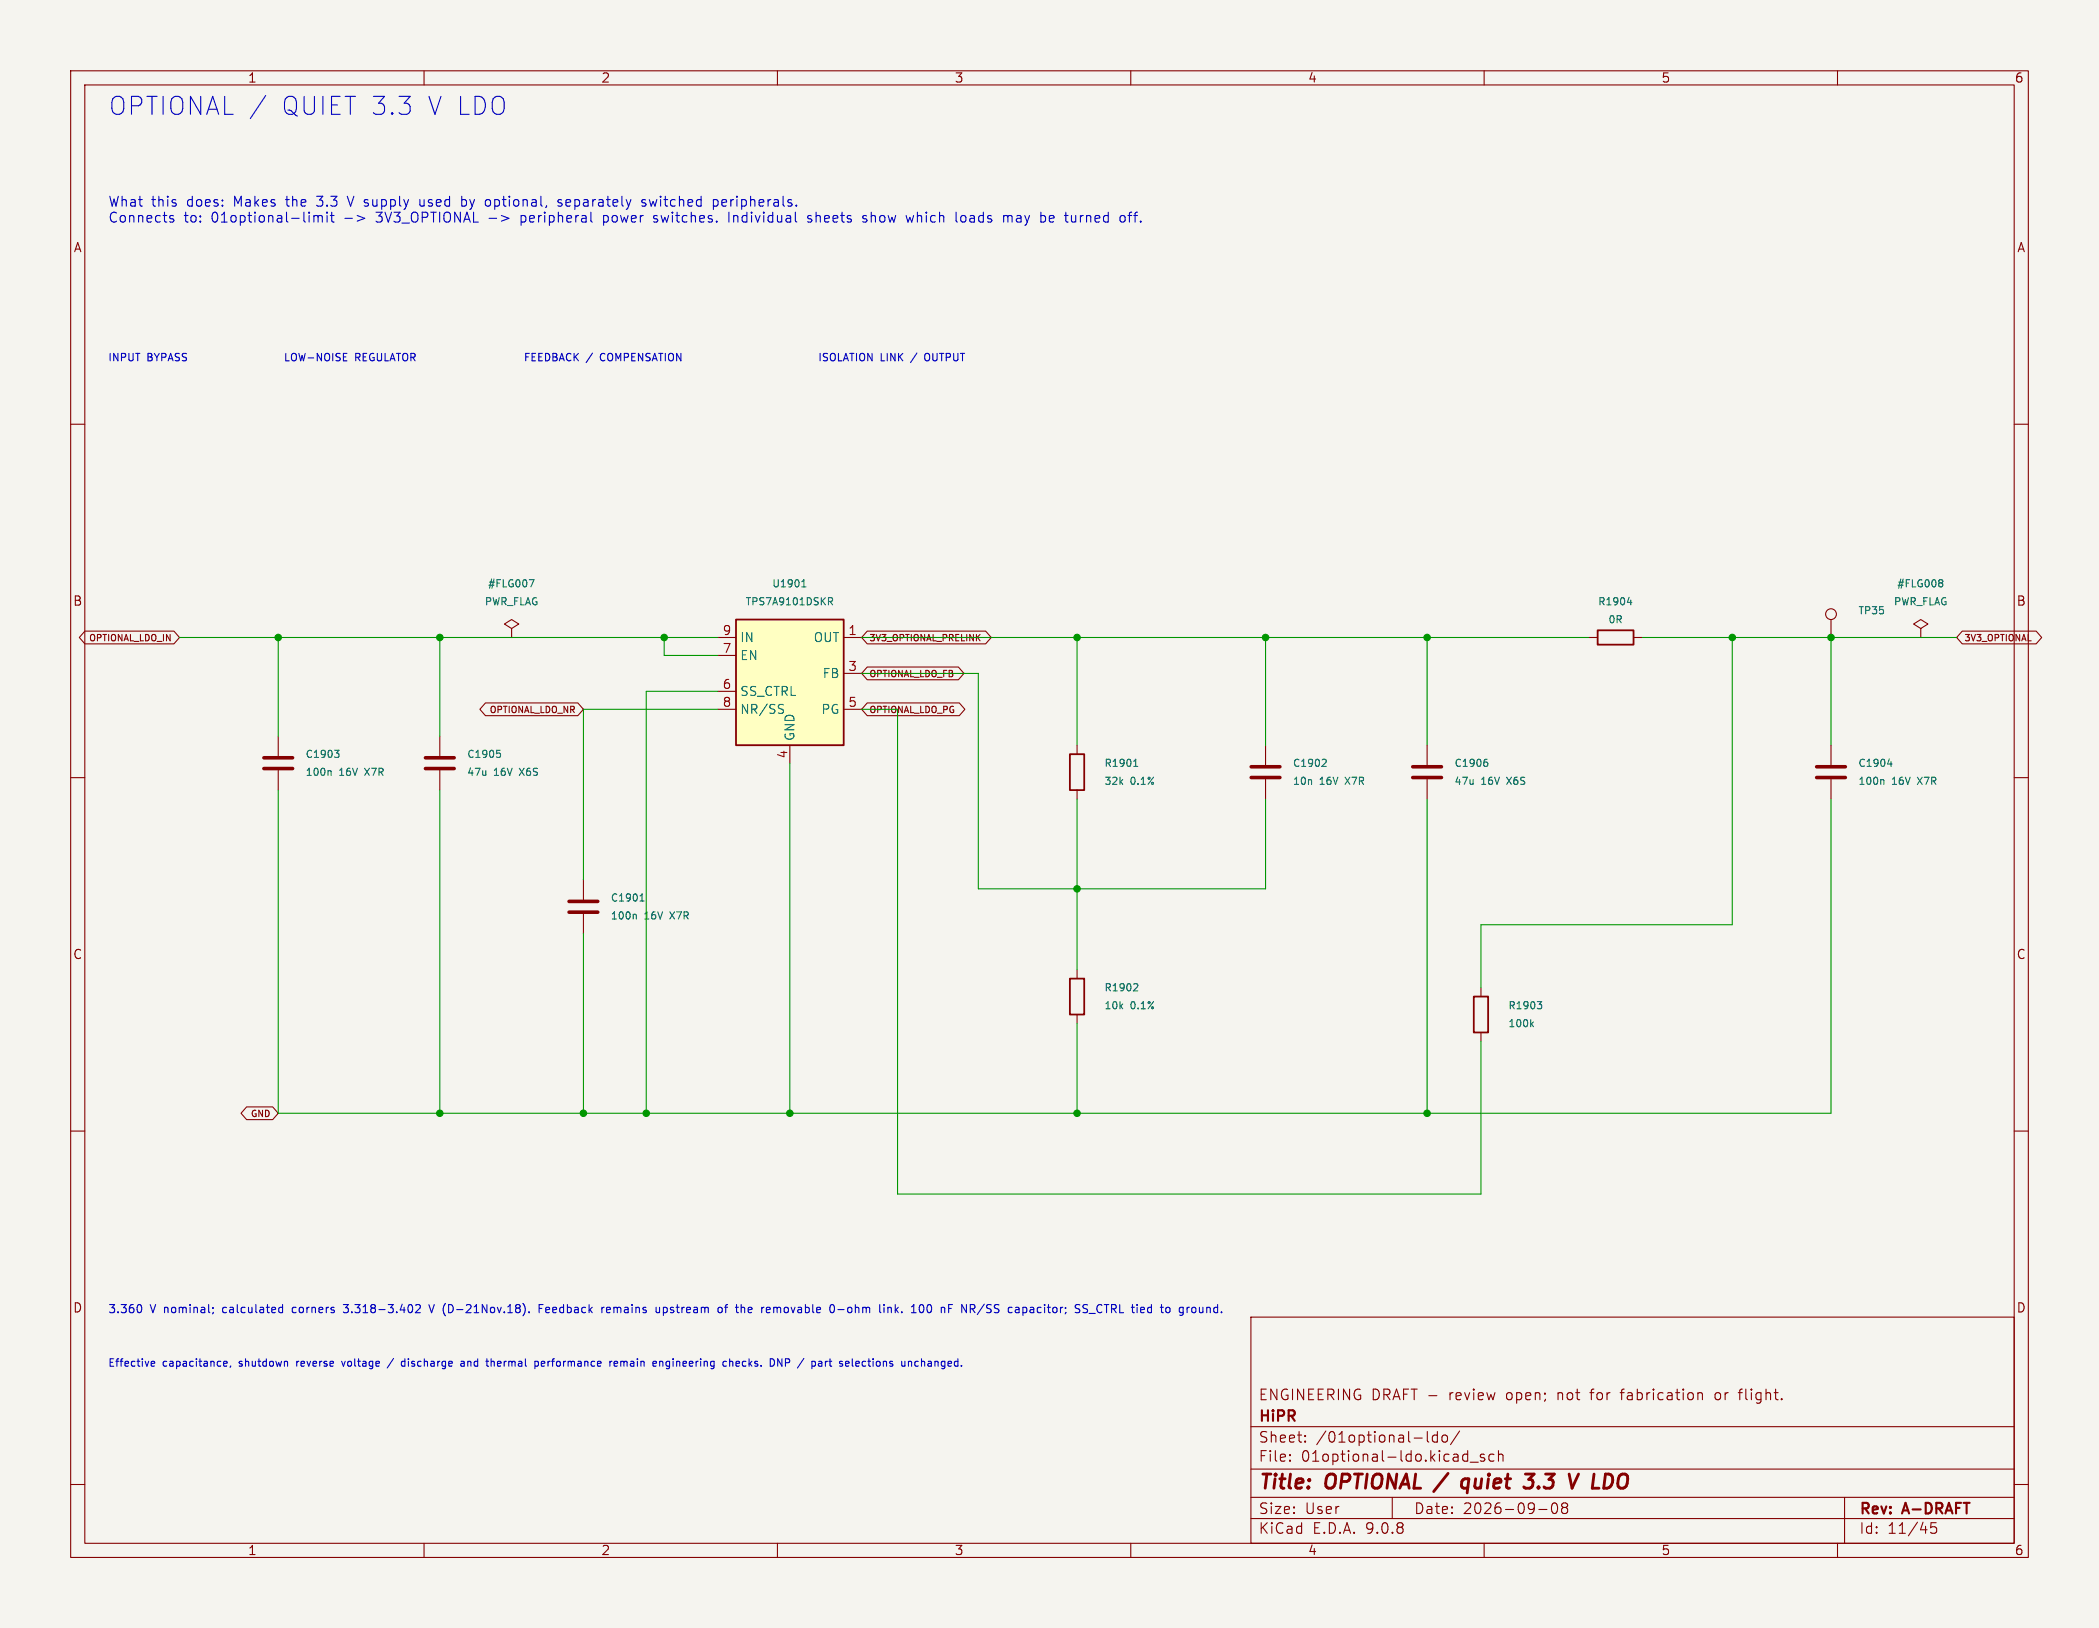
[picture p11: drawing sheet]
<svg xmlns="http://www.w3.org/2000/svg" width="297mm" height="230mm" viewBox="0 0 297 230" stroke-linecap="round" stroke-linejoin="round" font-family="sans-serif">
<defs><g id="words">
<g font-size="3.5" fill="#0000c2">
<text x="15.2" y="16.5">OPTIONAL /</text>
<text x="39.6" y="16.5">QUIET 3.3</text>
<text x="60.2" y="16.5">V LDO</text>
</g>
<g font-size="2.8" fill="#840000">
<text x="178" y="211.2">Title:</text>
<text x="187.7" y="211.2">OPTIONAL</text>
<text x="208.5" y="211.2">quiet</text>
<text x="218.2" y="211.2">3.3</text>
<text x="225.3" y="211.2">V LDO</text>
</g>
<g font-size="2.1" fill="#840000">
<text x="178" y="201.5">HiPR</text>
<text x="178" y="198.3">ENGINEERING DRAFT -</text>
<text x="205.2" y="198.3">review</text>
<text x="213.4" y="198.3">open;</text>
<text x="220.8" y="198.3">not</text>
<text x="225.7" y="198.3">for</text>
<text x="230.1" y="198.3">fabrication</text>
<text x="243.5" y="198.3">or</text>
<text x="247.1" y="198.3">flight.</text>
<text x="178" y="207">File:</text>
<text x="178" y="204.3">Sheet:</text>
<text x="184.1" y="207">01optional-ldo.kicad_sch</text>
<text x="186.2" y="204.3">/01optional-ldo/</text>
<text x="178" y="214.4">Size:</text>
<text x="184.7" y="214.4">User</text>
<text x="200" y="214.4">Date:</text>
<text x="207" y="214.4">2026-09-08</text>
<text x="263" y="214.6">Rev:</text>
<text x="269.4" y="214.6">A-DRAFT</text>
<text x="178" y="217.2">KiCad</text>
<text x="185.7" y="217.2">E.D.A.</text>
<text x="193.3" y="217.2">9.0.8</text>
<text x="263" y="217.2">Id:</text>
<text x="267.1" y="217.2">11/45</text>
</g>
<g font-size="1.9" fill="#0000c2">
<text x="15.2" y="29.6">What</text>
<text x="21.4" y="29.6">this</text>
<text x="26.5" y="29.6">does:</text>
<text x="33.3" y="29.6">Makes</text>
<text x="40.9" y="29.6">the</text>
<text x="45.4" y="29.6">3.3</text>
<text x="50" y="29.6">V supply</text>
<text x="60.4" y="29.6">used</text>
<text x="66.5" y="29.6">by</text>
<text x="70.1" y="29.6">optional,</text>
<text x="80.5" y="29.6">separately</text>
<text x="92.6" y="29.6">switched</text>
<text x="102.8" y="29.6">peripherals.</text>
<text x="15.2" y="31.8">Connects</text>
<text x="26" y="31.8">to:</text>
<text x="30" y="31.8">01optional-limit</text>
<text x="53.6" y="31.8">3V3_OPTIONAL</text>
<text x="69.7" y="31.8">-&gt;</text>
<text x="74.4" y="31.8">peripheral</text>
<text x="86.2" y="31.8">power</text>
<text x="93.5" y="31.8">switches.</text>
<text x="104.3" y="31.8">Individual</text>
<text x="115.7" y="31.8">sheets</text>
<text x="123.7" y="31.8">show</text>
<text x="130" y="31.8">which</text>
<text x="137.1" y="31.8">loads</text>
<text x="144.1" y="31.8">may</text>
<text x="149.5" y="31.8">be</text>
<text x="153.2" y="31.8">turned</text>
<text x="161.1" y="31.8">off.</text>
</g>
<g font-size="1.8" fill="#840000">
<text x="35" y="11.9">1</text>
<text x="85" y="11.9">2</text>
<text x="135" y="11.9">3</text>
<text x="185" y="11.9">4</text>
<text x="235" y="11.9">5</text>
<text x="285" y="11.9">6</text>
<text x="10.3" y="35.9">A</text>
<text x="285.3" y="35.9">A</text>
<text x="10.3" y="85.9">B</text>
<text x="285.3" y="85.9">B</text>
<text x="10.3" y="135.9">C</text>
<text x="285.3" y="135.9">C</text>
<text x="10.3" y="185.9">D</text>
<text x="285.3" y="185.9">D</text>
<text x="35" y="220.2">1</text>
<text x="85" y="220.2">2</text>
<text x="135" y="220.2">3</text>
<text x="185" y="220.2">4</text>
<text x="235" y="220.2">5</text>
<text x="285" y="220.2">6</text>
</g>
<g font-size="1.8" fill="#a90000">
<text x="102.2" y="89.9">9</text>
<text x="119.9" y="89.9">1</text>
<text x="102.2" y="92.5">7</text>
<text x="119.9" y="95">3</text>
<text x="102.2" y="97.6">6</text>
<text x="102.2" y="100.1">8</text>
<text x="119.9" y="100.1">5</text>
<text x="111.5" y="107.4" transform="rotate(-90 111.5 107.4)">4</text>
</g>
<g font-size="1.8" fill="#006464">
<text x="104.6" y="91.1">IN</text>
<text x="104.6" y="93.6">EN</text>
<text x="115" y="91.1">OUT</text>
<text x="104.6" y="98.7">SS_CTRL</text>
<text x="104.6" y="101.2">NR/SS</text>
<text x="116.1" y="101.2">PG</text>
<text x="116.3" y="96.1">FB</text>
<text x="112.6" y="104.9" transform="rotate(-90 112.6 104.9)">GND</text>
</g>
<g font-size="1.6" fill="#0000c2">
<text x="15.2" y="186">3.360</text>
<text x="21.3" y="186">V nominal;</text>
<text x="31.9" y="186">calculated</text>
<text x="41.9" y="186">corners</text>
<text x="49.5" y="186">3.318-3.402</text>
<text x="61.8" y="186">V (D-21Nov.18).</text>
<text x="77.7" y="186">Feedback</text>
<text x="86.8" y="186">remains</text>
<text x="94.7" y="186">upstream</text>
<text x="103.8" y="186">of</text>
<text x="106.6" y="186">the</text>
<text x="110.4" y="186">removable</text>
<text x="120.3" y="186">0-ohm</text>
<text x="127.5" y="186">link.</text>
<text x="132.3" y="186">100</text>
<text x="136.7" y="186">nF</text>
<text x="139.8" y="186">NR/SS</text>
<text x="146.7" y="186">capacitor;</text>
<text x="156.4" y="186">SS_CTRL tied</text>
<text x="169" y="186">to</text>
<text x="171.8" y="186">ground.</text>
</g>
<g font-size="1.5" fill="#0000c2">
<text x="15.2" y="51.3">INPUT</text>
<text x="20.8" y="51.3">BYPASS</text>
<text x="44.5" y="51.3">LOW-NOISE</text>
<text x="54.7" y="51.3">REGULATOR</text>
<text x="83.4" y="51.3">FEEDBACK</text>
<text x="92.4" y="51.3">/</text>
<text x="94.5" y="51.3">COMPENSATION</text>
<text x="131.5" y="51.3">ISOLATION</text>
<text x="15.2" y="193.6">Effective</text>
<text x="23" y="193.6">capacitance,</text>
<text x="34" y="193.6">shutdown</text>
<text x="42.4" y="193.6">reverse</text>
<text x="49.1" y="193.6">voltage</text>
<text x="58" y="193.6">discharge</text>
<text x="66.6" y="193.6">and</text>
<text x="70.5" y="193.6">thermal</text>
<text x="77.6" y="193.6">performance</text>
<text x="88.4" y="193.6">remain</text>
<text x="94.8" y="193.6">engineering</text>
<text x="105" y="193.6">checks.</text>
<text x="111.9" y="193.6">DNP</text>
<text x="116.1" y="193.6">/</text>
<text x="118.2" y="193.6">part</text>
<text x="122.4" y="193.6">selections</text>
<text x="131.4" y="193.6">unchanged.</text>
</g>
<g font-size="1.4" fill="#006464">
<text x="68.9" y="83.3">#FLG007</text>
<text x="109.2" y="83.3">U1901</text>
<text x="268.3" y="83.3">#FLG008</text>
<text x="68.5" y="85.8">PWR_FLAG</text>
<text x="105.4" y="85.8">TPS7A9101DSKR</text>
<text x="226" y="85.8">R1904</text>
<text x="227.5" y="88.4">0R</text>
<text x="262.9" y="87.1">TP35</text>
<text x="267.9" y="85.8">PWR_FLAG</text>
<text x="43.1" y="107.4">C1903</text>
<text x="66" y="107.4">C1905</text>
<text x="43.1" y="110">100n</text>
<text x="48" y="110">16V</text>
<text x="51.8" y="110">X7R</text>
<text x="66" y="110">47u</text>
<text x="69.9" y="110">16V</text>
<text x="73.7" y="110">X6S</text>
<text x="156.2" y="111.2">32k</text>
<text x="156.2" y="108.7">R1901</text>
<text x="160" y="111.2">0.1%</text>
<text x="182.8" y="111.2">10n</text>
<text x="182.8" y="108.7">C1902</text>
<text x="186.7" y="111.2">16V</text>
<text x="190.6" y="111.2">X7R</text>
<text x="205.7" y="111.2">47u</text>
<text x="205.7" y="108.7">C1906</text>
<text x="209.6" y="111.2">16V</text>
<text x="213.4" y="111.2">X6S</text>
<text x="262.9" y="111.2">100n</text>
<text x="262.9" y="108.7">C1904</text>
<text x="267.7" y="111.2">16V</text>
<text x="271.5" y="111.2">X7R</text>
<text x="86.3" y="130.3">100n</text>
<text x="86.3" y="127.8">C1901</text>
<text x="91.2" y="130.3">16V</text>
<text x="95" y="130.3">X7R</text>
<text x="156.2" y="143">10k</text>
<text x="156.2" y="140.5">R1902</text>
<text x="160" y="143">0.1%</text>
<text x="213.3" y="143">R1903</text>
<text x="213.3" y="145.5">100k</text>
</g>
<g font-size="1.3" fill="#840000">
<text x="12.5" y="90.9">OPTIONAL_LDO_IN</text>
<text x="122.9" y="90.9">3V3_OPTIONAL_PRELINK</text>
<text x="277.9" y="90.9">3V3_OPTIONAL</text>
<text x="69.1" y="101.1">OPTIONAL_LDO_NR</text>
<text x="122.9" y="101.1">OPTIONAL_LDO_PG</text>
<text x="122.9" y="96">OPTIONAL_LDO_FB</text>
<text x="35.3" y="158.2">GND</text>
</g>
</g></defs>
<path d="M0 0h297v230.3h-297z" fill="#f5f4ef" stroke="#f5f4ef" stroke-width=".14"/>
<g fill="none" stroke="#840000" stroke-width=".15">
<path d="M10 10h277v210.3h-277zM12 12h273v206.3h-273zM60 10v2M110 10v2M160 10v2M210 10v2M260 10v2M10 60h2M285 60h2M72.4 88.9l1-.6-1-.7-1 .7 1 .6v1.3M72.4 90.2h.1M10 110h2"/>
<path d="M39.4 104.2v2.8M39.4 109v2.8M62.2 104.2v2.8M62.2 109v2.8M152.4 105.4v1.3M152.4 111.8v1.2M285 110h2M82.5 124.5v2.8M82.5 129.3v2.8M10 160h2M285 160h2M177 186.3h108v32h-108z"/>
<path d="M229.2 197h.6M240.3 197.1l.2-.1 .3 .1 .1 .9M243 197l-.3 .3v.4l.3 .3M246 197h.5M246.5 196.5l-.3 .1v.1v1.3M10 210h2M60 218.3v2M110 218.3v2M160 218.3v2M177 214.8h108M177 211.8h108M177 207.8h108"/>
<path d="M177 201.8h108M182.5 206.6l.1 .1h-.1M182.5 206.6v.1M182.5 205.8v.1M182.5 205.8l.1 .1h-.1M184.7 203.9v.1M184.7 203.9l-.1 .1h.1M184.7 203.1v.1M184.7 203.1l-.1 .1h.1M197 211.8v3M202 202.5v1.3l.2 .2M203.4 203.1l-.4-.1-.3 .3v.4l.1 .3h.2h.4"/>
<path d="M203.4 202.5v1.5M204.1 203.2a.41 .41 0 0 1 .4-.2 .41 .41 0 0 1 .3 .3v.4a.41 .41 0 0 1-.4 .3 .41 .41 0 0 1-.4-.3zM206.5 202.5l-1.3 1.9M208 206.9h1.2M210 218.3v2M210 205.8l-.3-.1-.2 .2v.3l.5 .1 .1 .1-.1 .3h-.1h-.4M211.4 205.8l-.4-.1-.3 .3v.4l.1 .3h.2h.4M212 205.9a.37 .37 0 0 1 .7 0v.8M212 205.2v1.5M217.7 213.6h1.2M219.7 212.8a.36 .36 0 0 1 .3-.2 .36 .36 0 0 1 .3 .3 .77 .77 0 0 1-.4 1.2 .91 .91 0 0 1-.2-1.3zM221.2 213.3l-.1-.1a.31 .31 0 0 1-.1-.3 .31 .31 0 0 1 .2-.3l.5 .1a.31 .31 0 0 1 .1 .3 .31 .31 0 0 1-.3 .3"/>
<path d="M221.2 213.3l-.2 .3v.4l.2 .1h.5l.1-.3-.1-.4-.2-.1M221.2 213.3h.3M260 218.3v2M261 211.8v6.5M274 215.4h-.8v.7l.2-.1 .5 .1 .1 .2v.5l-.3 .1h-.3l-.2-.1M285 210h2"/>
</g>
<path d="M204.9 208.4l-2 2.6M207.8 209.3a.66 .66 0 0 0-1 .3v.6l.1 .2 .2 .1 .6-.1M207.8 209.2l-.2 2M215.8 208.5h1.3l-.8 .8h.3l.3 .2v.7l-.5 .3h-.5M223.4 208.5l-1 2" fill="none" stroke="#840000" stroke-width=".4"/>
<path d="M151.4 106.7h2v5.1h-2z" fill="none" stroke="#840000" stroke-width=".25"/>
<path d="M74.9 82h.7l-.5 1M46.6 109l.2 .2v.5M47.3 106.1h.7l-.4 .4 .3 .1 .1 .4-.2 .2h-.3M70.3 106.1h.5M70.4 106.5h.2l.2 .2v.4l-.4 .1M160.4 108.4h.6M160.5 107.7l.2-.3v1M89.7 129.3l.3 .2v.5M90.6 127.5h.5M90.7 126.7l.2-.2v1" fill="none" stroke="#006464" stroke-width=".15"/>
<path d="M37.3 107.2h4.1M37.3 108.7h4.1M60.2 107.2h4.1M60.2 108.7h4.1M80.5 127.5h4.1M80.5 129.1h4.1" fill="none" stroke="#840000" stroke-width=".51"/>
<path d="M104.1 87.6h15.3v17.8h-15.3z" fill="#ffffc2"/>
<path d="M104.1 87.6h15.3v17.8h-15.3zM226.1 89.2h5v2h-5zM151.4 138.4h2v5.1h-2zM208.5 141h2.1v5.1h-2.1z" fill="none" stroke="#840000" stroke-width=".25"/>
<g fill="none" stroke="#840000" stroke-width=".15">
<path d="M12 89.3h12.6l.8 .9-.8 .9h-12.6l-.8-.9zM68.7 99.4h13.1l.7 .9-.7 .9h-13.1l-.8-.9zM101.6 90.2h2.5M101.6 92.7h2.5M101.6 97.8h2.5M119.4 90.2h2.5M119.4 95.3h2.5M122.7 99.4h13l.8 .9-.8 .9h-13l-.8-.9zM122.7 89.3h16.8l.8 .9-.8 .9h-16.8l-.8-.9zM122.7 94.4h12.9l.8 .9-.8 .9h-12.9l-.8-.9zM224.8 90.2h1.3M231.1 90.2h1.3"/>
<path d="M259.1 87.6v2.6M271.8 88.9l1-.6-1-.7-1 .7 1 .6v1.3M271.8 90.2h.1M277.6 89.3h10.5l.8 .9-.8 .9h-10.5l-.7-.9zM101.6 100.3h2.5M111.8 105.4v2.6M119.4 100.3h2.5M179.1 105.4v2.8M179.1 110.3v2.7M201.9 105.4v2.8M201.9 110.3v2.7M259.1 105.4v2.8"/>
<path d="M259.1 110.3v2.7M152.4 137.2v1.2M209.5 139.7v1.3M34.9 156.6h3.7l.8 .9-.8 .9h-3.7l-.8-.9zM152.4 143.5v1.3M209.5 146.1v1.2"/>
<circle cx="259.1" cy="86.9" r=".76"/>
</g>
<g fill="none" stroke="#006464" stroke-width=".15">
<path d="M110.4 99.7h.5M113.5 83h.5M113.5 82.3l.2-.3v1M117.2 84.6h.4l.2 .1-.1 .3-.5 .1M117.5 85.1l.3 .5M230.3 85.2h.6M230.8 84.9v.7M274.5 82l.3 .1 .1 .1-.2 .2M274.5 82.4h.2M274.7 82.4l.2 .1v.3l-.1 .2h-.3M110.4 100.3l.3 .1 .2 .2M110.7 100.9h-.4"/>
<path d="M187.2 107.4l.4 .1 .1 .2-.7 .7h.7M210.1 107.8h.2l.2 .2v.3l-.4 .1M210.2 107.4h.2M266.3 110.3l.3 .1v.6M267.1 108.1h.6M267.6 107.8v.6M160.6 139.2h.3l.1 .3-.6 .7h.6M216.7 144.9l.3 .4M217 144.6l-.4 .4M217.5 141.7h.6l-.3 .4 .3 .1v.3l-.2 .2h-.2"/>
</g>
<path d="M177 108.5h4.1M177 110h4.1M199.9 108.5h4.1M199.9 110h4.1M257 108.5h4.1M257 110h4.1" fill="none" stroke="#840000" stroke-width=".51"/>
<g fill="none" stroke="#009600" stroke-width=".15">
<path d="M25.4 90.2h76.2M39.4 90.2v14M62.2 90.2v14M94 90.2v2.5h7.6M101.6 97.8h-10.2v59.7M121.9 95.3h16.5v30.4h40.7v-12.7M121.9 90.2h102.9M152.4 90.2v15.2M179.1 90.2v15.2M201.9 90.2v15.2M232.4 90.2h44.5M245.1 90.2v40.6h-35.6v8.9"/>
<path d="M259.1 90.2v15.2M39.4 111.8v45.7h219.7v-44.5M62.2 111.8v45.7M101.6 100.3h-19.1v24.2M111.8 108v49.5M121.9 100.3h5.1v68.6h82.5v-21.6M152.4 113v24.2M201.9 113v44.5M82.5 132.1v25.4M152.4 144.8v12.7"/>
</g>
<g fill="none" stroke="#0000c2" stroke-width=".15">
<path d="M37.6 13.5l-2.2 3.3M24.1 30.9l.4 .1 .1 .2-.2 .2h-.4M24.1 30.6h.4M44.4 30.6a.35 .35 0 0 1 .6 .1M44.4 30.5v.9M45 30.7l.2-.2 .3 .1 .1 .8M45 30.7v.7M46.3 30.5v.9M46.7 30.5h.6M46.9 30v1.2l.1 .2h.3M48.8 30.9h1.1M49.1 27.8l.5 1.4"/>
<path d="M50.5 30.5l1.1 .4-1.1 .4M59.4 28.2l.1 .9h.4M65.3 27.8v1.4M65.3 28.3l.4-.1 .2 .2M65.9 29l-.2 .2-.4-.1M69.1 28.2l.3 .3v.4l-.3 .3M73.7 30.5v1.4M73.7 31.4h.2M79.5 28.3l-.4-.1-.2 .2 .1 .2 .5 .2v.3h-.6M83.6 30v1.2l.2 .2M85.4 31.4h.4M85.4 30.5v1.4"/>
<path d="M91.3 28.3l-.3-.1-.2 .2 .1 .2 .4 .2v.3h-.5M91.9 28.2l.2 1M92.5 31.4h.5M93 30.6l-.3-.1-.2 .2v.2l.5 .1M100.9 28.3l.4-.1 .3 .3v.4l-.1 .2h-.6M100.9 28.2v1.4M102.3 28.2l-.2 .2v.6l.2 .2M102.8 28.6l-.7 .1M103.1 30v1.4M114.8 30.6l-.3-.1-.2 .2v.2l.5 .1v.4h-.5M122.6 30.6l-.3-.1-.2 .2v.2l.5 .1v.4h-.5M129.3 30.5l-.3 .9-.3-.6"/>
<path d="M136.6 30.6a.38 .38 0 0 0-.4-.1 .38 .38 0 0 0-.3 .3v.4a.38 .38 0 0 0 .3 .2 .38 .38 0 0 0 .4-.1M142.4 30.5l.2 .2M142.6 30.7l.2-.2 .3 .1 .1 .8M142.6 30.7v.7M147.3 30v1.4M148.9 30.5h-.2l-.2 .2v.7h.4M149.1 30.8l-.6 .2M159.6 30.5h.5M160.1 30l-.2 .1-.1 .1v1.2M160.4 30.5h.5M40.4 50v1h.5M41.3 50.1a.35 .35 0 0 1 .4-.1 .35 .35 0 0 1 .2 .3v.4a.35 .35 0 0 1-.3 .4 .35 .35 0 0 1-.4-.4z"/>
<path d="M42.3 50l.2 1 .2-.7 .2 .7 .3-1M43.6 50.6h.8M53.4 50v.8l.2 .2h.2l.2-.2v-.8M74.4 50.5h.3M74.9 50h-.5v1M75.3 50.5h.3M75.8 50h-.5v1h.5M76.2 50.5h.4M76.7 50h-.5v1h.5M77.2 50a.53 .53 0 0 1 .6 .5 .53 .53 0 0 1-.6 .5zM78.2 50h.4l.2 .2-.2 .3 .2 .1v.2l-.2 .2h-.4zM78.2 50.5h.4"/>
<path d="M79.1 51l.4-1 .3 1M79.2 50.7h.5M80.8 50.1a.5 .5 0 0 0-.7 .3 .5 .5 0 0 0 .5 .6l.2-.1M81.2 50v1M81.4 50.4l.4 .6M81.8 50l-.6 .6M83.8 49.9l-.9 1.4M91.6 50h.4M91.8 50.5l.1 .1M91.9 51h-.1M93.2 50h.6M93.5 50v1"/>
<path d="M116 50v1M117.1 50h-.4l-.2 .1v.3l.5 .2 .1 .2-.2 .2h-.4M117.5 50.1a.35 .35 0 0 1 .4-.1 .35 .35 0 0 1 .3 .3v.4a.35 .35 0 0 1-.4 .4 .35 .35 0 0 1-.3-.4zM118.6 50v1h.5M119.3 51l.4-1 .3 1M119.4 50.7h.5M120.2 50h.6M120.5 50v1M121.2 50v1M121.7 50.1a.35 .35 0 0 1 .4-.1 .35 .35 0 0 1 .2 .3v.4a.35 .35 0 0 1-.3 .4 .35 .35 0 0 1-.4-.4zM123.4 50v1l-.6-1v1M124.7 50v1h.5"/>
<path d="M125.5 50v1M126.6 50v1l-.6-1v1M127.1 50v1M127.3 50.4l.4 .6M127.7 50l-.6 .6M129.7 49.9l-.9 1.4M131.3 50a.35 .35 0 0 0-.5 .3v.4a.35 .35 0 0 0 .5 .3M19.7 184.6a.61 .61 0 0 1 .4 .5 .61 .61 0 0 1-.4 .6M21.4 192.9l.5-.1-.1-.2h-.3l-.1 .1v.5h.4M30.1 185v.1M30.2 185.7l-.1 .2M31.6 192.9l.5-.1v-.2h-.3l-.2 .1 .1 .5h.4"/>
<path d="M32.6 193.2l-.1 .2M39.5 185.6l.2 .1h.3M40 184.6v1.1M40 185l-.3-.1-.2 .2M41.5 185l-.1 .2v.3l.1 .2M48.3 192.6l.3 .7M48.6 184.6h.7l-.4 .4h.2M48.6 185.6l.1 .1h.4M55.7 192.2l-.9 1.3M57.3 192.6h-.3l-.2 .2 .1 .4h.4M57.3 192.2v1.1M58.8 184.7l.5-.1 .1 .1 .1 .2-.7 .8h.7"/>
<path d="M60.7 184.6l.4 1.1 .3-1.1M65.2 192.6h.4l.1 .7M65.7 192.8l-.4 .1-.1 .1 .1 .3 .4-.1M69.5 192.7l.1-.1h.3v.7M69.5 192.2v1.1M74.9 185.6v.1M75.8 192.6h.2l.2 .2-.1 .4-.3 .1M76.3 185.1h.4M76.6 192.9l.5-.1-.1-.2h-.3l-.1 .1v.5h.4M76.8 184.6h-.5v1.1M77.4 184.9l-.2 .2v.4l.2 .2M77.8 185.2l-.6 .1"/>
<path d="M85.5 184.9l-.2 .1M85.8 185.3l.6-.1-.1-.2-.3-.1-.2 .2 .1 .6h.4M86.3 192.6v.7M86.6 192.6l-.3 .2M86.9 192.9l.5-.1-.1-.2h-.3l-.1 .1v.5h.4M87.8 192.6v.7M88.1 192.6l-.3 .1M93.3 185.6l-.3 .1M93.3 184.9v.8M93.3 192.7l.2-.1h.2l.1 .7M93.3 192.6v.7M93.9 185.7h.4"/>
<path d="M93.9 185h.4M93.9 184.9v1.2M94.3 193.6h.1M94.4 192.6l-.2 .2v.3l.2 .2M101.8 184.9l.3 .1 .1 .2-.1 .4-.3 .1M102.5 184.9h.5M103 184.6l-.3 .1v1M103.2 192.7l.2-.1h.2l.1 .7M103.2 192.2v1.1M104.6 192.6h-.3l-.2 .1 .1 .5h.4M104.6 192.8l-.5 .1M106.2 184.9h-.2l-.1 .2v.6h.3"/>
<path d="M106.4 185.2l-.5 .1M109.5 185.1l.3-.2 .2 .2M109.5 184.9v.8M110 192.2l.6 1.1v-1.1M111.1 192.8h.4M111.5 192.2h-.4v1.1M115.3 192.7v.5M117 192.6h.1M117.3 192.6h.4M117.4 192.2v.9l.3 .2M118.6 185.3h.8M121.2 192.6h.3l.1 .2-.5 .1"/>
<path d="M121.5 193.2l-.3 .1M125.6 185.1l.2-.2 .3 .1v.7M125.6 184.9v.8M126.7 184.6v1.1M126.8 185.3l.3 .4M127.1 184.9l-.4 .5M129.9 192.6h-.3l-.2 .2 .1 .4h.4M130.4 192.7l.1-.1h.3v.7M130.4 192.2v1.1M131.3 184.7l.1-.1a.61 .61 0 0 1 .4 .5 .61 .61 0 0 1-.4 .6l-.1-.1-.1-.3zM136.1 185.7v-1.1l.6 1.1M139.3 184.5l-1 1.5"/>
<path d="M145.2 185l.1 .2v.3l-.1 .2M145.8 185h.4M146.2 185.3h-.3a.23 .23 0 0 0-.2 .2 .23 .23 0 0 0 .2 .2h.3M154.1 185.8h.9M155.9 184.7a.46 .46 0 0 0-.6 0 .46 .46 0 0 0-.1 .5 .43 .43 0 0 0 .2 .5 .43 .43 0 0 0 .5-.1M168 184.9v.8M168.3 184.9l-.2 .1-.1 .2M170.8 185h.4v.7"/>
</g>
<g fill="#009600" stroke="#009600" stroke-width=".15">
<circle cx="62.2" cy="90.2" r=".46"/>
<circle cx="39.4" cy="90.2" r=".46"/>
<circle cx="152.4" cy="157.5" r=".46"/>
<circle cx="62.2" cy="157.5" r=".46"/>
<circle cx="82.5" cy="157.5" r=".46"/>
<circle cx="91.4" cy="157.5" r=".46"/>
<circle cx="94" cy="90.2" r=".46"/>
<circle cx="179.1" cy="90.2" r=".46"/>
<circle cx="152.4" cy="90.2" r=".46"/>
<circle cx="152.4" cy="125.7" r=".46"/>
<circle cx="201.9" cy="157.5" r=".46"/>
<circle cx="111.8" cy="157.5" r=".46"/>
<circle cx="201.9" cy="90.2" r=".46"/>
<circle cx="245.1" cy="90.2" r=".46"/>
<circle cx="259.1" cy="90.2" r=".46"/>
</g>
<use href="#words"/>
</svg>
